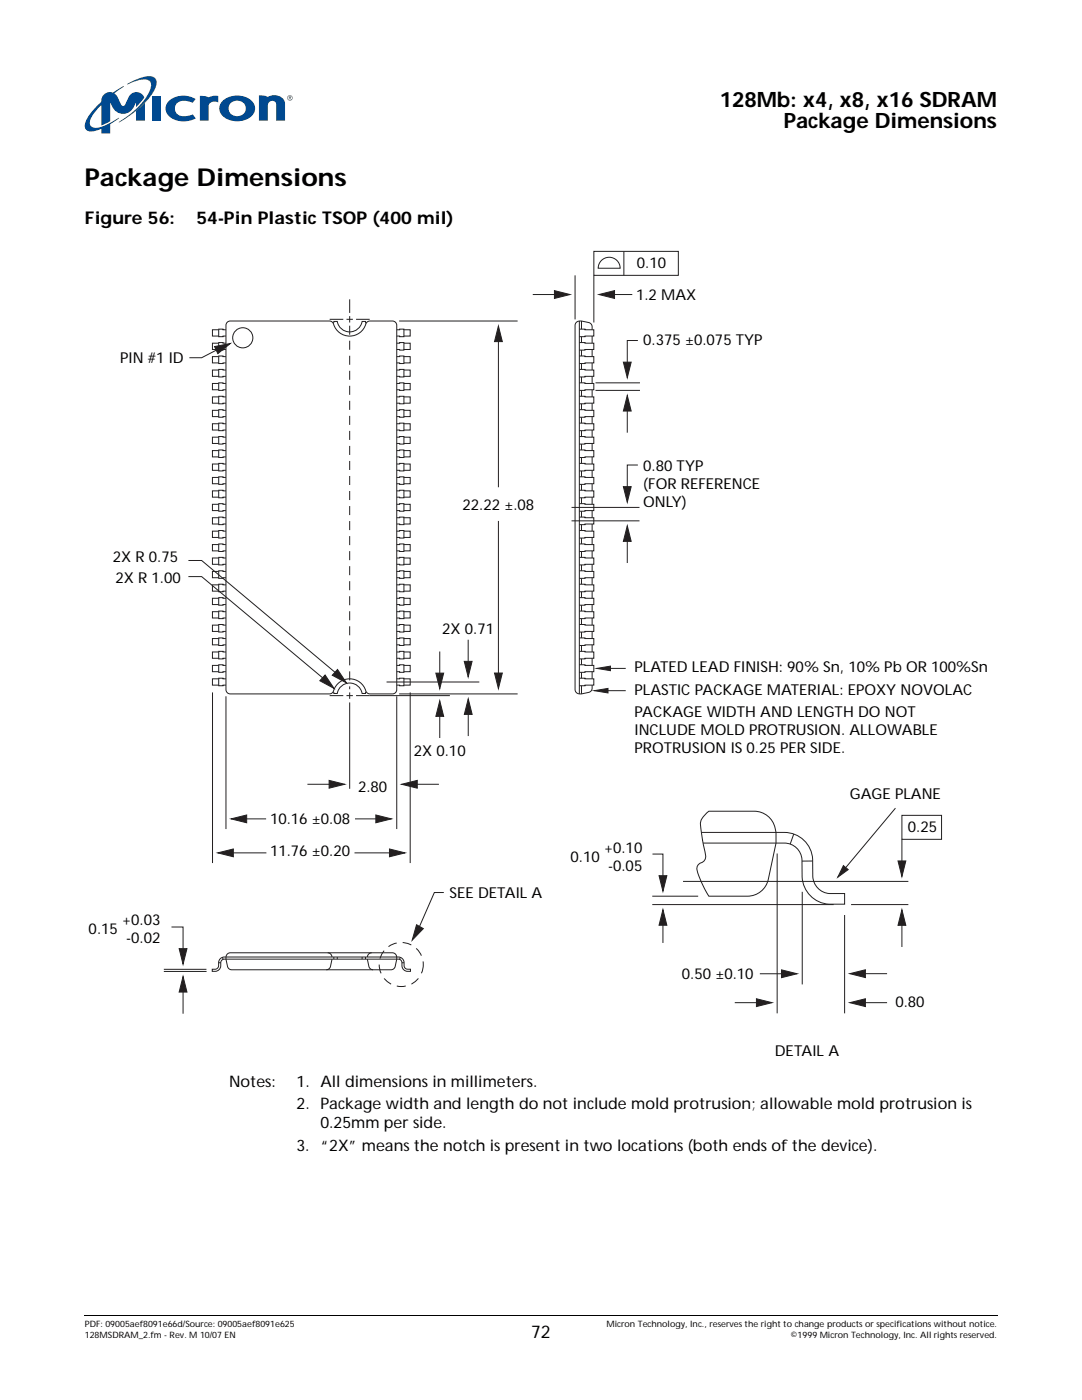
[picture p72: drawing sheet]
<svg xmlns="http://www.w3.org/2000/svg" width="216mm" height="279mm" viewBox="0 0 216 279" stroke-linecap="round" stroke-linejoin="round" font-family="sans-serif">
<defs><g id="words">
<text font-size="4.9" x="16.9" y="37.1">Package Dimensions</text>
<g font-size="4.2">
<text x="143.6" y="21.3">128Mb: x4, x8, x16 SDRAM</text>
<text x="156.4" y="25.5">Package Dimensions</text>
</g>
<g font-size="3.5">
<text x="16.9" y="44.7">Figure 56:</text>
<text x="39.2" y="44.7">54-Pin Plastic TSOP (400 mil)</text>
<text x="106" y="267">72</text>
</g>
<g font-size="3.2">
<text x="45.7" y="216.9">Notes:</text>
<text x="59.2" y="221.3">2. Package width and length do not include mold protrusion; allowable mold protrusion is</text>
<text x="59.2" y="216.9">1. All dimensions in millimeters.</text>
<text x="63.9" y="225.2">0.25mm per side.</text>
<text x="59.2" y="229.6">3. “2X” means the notch is present in two locations (both ends of the device).</text>
</g>
<g font-size="3">
<text x="127.1" y="53.5">0.10</text>
<text x="126.9" y="59.9">1.2 MAX</text>
<text x="128.3" y="68.8">0.375 ±0.075 TYP</text>
<text x="24" y="72.4">PIN #1 ID</text>
<text x="128.3" y="93.9">0.80 TYP</text>
<text x="92.3" y="101.9">22.22 ±.08</text>
<text x="128.3" y="97.5">(FOR REFERENCE</text>
<text x="128.3" y="101.1">ONLY)</text>
<text x="22.5" y="112.1">2X R 0.75</text>
<text x="23" y="116.3">2X R 1.00</text>
<text x="88.2" y="126.5">2X 0.71</text>
<text x="126.6" y="134.1">PLATED LEAD FINISH: 90% Sn, 10% Pb OR 100%Sn</text>
<text x="126.6" y="138.6">PLASTIC PACKAGE MATERIAL: EPOXY NOVOLAC</text>
<text x="126.6" y="143.1">PACKAGE WIDTH AND LENGTH DO NOT</text>
<text x="126.6" y="146.7">INCLUDE MOLD PROTRUSION. ALLOWABLE</text>
<text x="82.6" y="150.8">2X 0.10</text>
<text x="126.6" y="150.3">PROTRUSION IS 0.25 PER SIDE.</text>
<text x="71.4" y="158">2.80</text>
<text x="169.6" y="159.5">GAGE PLANE</text>
<text x="53.9" y="164.4">10.16 ±0.08</text>
<text x="181.1" y="166">0.25</text>
<text x="53.9" y="170.9">11.76 ±0.20</text>
<text x="113.9" y="172.1">0.10</text>
<text x="120.5" y="170.3">+0.10</text>
<text x="121.3" y="173.9">-0.05</text>
<text x="89.7" y="179.3">SEE DETAIL A</text>
<text x="24.4" y="184.5">+0.03</text>
<text x="17.7" y="186.3">0.15</text>
<text x="25.2" y="188.1">-0.02</text>
<text x="136.1" y="195.4">0.50 ±0.10</text>
<text x="178.7" y="201.1">0.80</text>
<text x="154.6" y="210.7">DETAIL A</text>
</g>
<g font-size="1.8">
<text x="16.9" y="264.9">PDF: 09005aef8091e66d/Source: 09005aef8091e625</text>
<text x="16.9" y="267">128MSDRAM_2.fm - Rev. M 10/07 EN</text>
<text x="121" y="264.9">Micron Technology, Inc., reserves the right to change products or specifications without notice.</text>
<text x="157.8" y="267">©1999 Micron Technology, Inc. All rights reserved.</text>
</g>
</g></defs>
<path d="M16.8 262.4l.1 .2z" fill="#000"/>
<path d="M16.9 262.5h182.2" fill="none" stroke="#000" stroke-width=".2"/>
<g fill="#fff">
<path d="M16.9 28h182.1v1.7h-182.1z"/>
<path d="M16.9 15.3h41.5v11.3h-41.5z"/>
</g>
<g fill="#004990">
<path d="M33.8 20a4.6 4.6 0 0 1 5.2-.2l-.6 .7a2.9 2.9 0 0 0-3.2 .3 1.61 1.61 0 0 0 0 1.8 1.61 1.61 0 0 0 1.8 .6l1.5-.4 .6 .8a4.7 4.7 0 0 1-5.7-.8 2.03 2.03 0 0 1 .4-2.8z"/>
<path d="M51.7 19a2.24 2.24 0 0 1 1.7 .4l.6-.3a2.43 2.43 0 0 1 2.8 1.1l.1 3.9h-1.8v-3.4a.85 .85 0 0 0-1-.6 .85 .85 0 0 0-.7 .9v3.1h-1.7z"/>
<path d="M30.4 19.2h1.8v4.9h-1.8z"/>
<path d="M39.9 19.1l1.2 .1 .5 .3 1-.4h.9v1.3a1.38 1.38 0 0 0-1.9 .7v3h-1.7z"/>
<path d="M27.1 22.1l1.8-1.6v3.6h-1.8z"/>
<path d="M46.2 20.4a1.69 1.69 0 0 1 2.1 0 1.69 1.69 0 0 1 .5 2.1 1.7 1.7 0 0 1-2.3 .5 1.7 1.7 0 0 1-.6-2.3zM44.6 20a2.13 2.13 0 0 0 .5 3.7 4.4 4.4 0 0 0 5.4-.9 2.16 2.16 0 0 0-1-3.2 4.7 4.7 0 0 0-4.9 .4z"/>
</g>
<path d="M25.4 16.7a9.2 9.2 0 0 1 4.9-1.4 1.28 1.28 0 0 1 .9 1.8 13.8 13.8 0 0 1-4.6 5.5l-2.9 1.8 .4-.3a14.9 14.9 0 0 0 5.9-6.4 1.23 1.23 0 0 0 0-1.4 1.23 1.23 0 0 0-1.3-.4l-1.3 .2-2 .8z" fill="#00817a"/>
<g fill="#004990">
<path d="M20.7 18.9a2.19 2.19 0 0 1 1.9-.5l2.1-1.2-1.9 1.4 .6 .7 .9 1.7 .4 .1 .2-.2a3.3 3.3 0 0 1 1.6-2.3 1.56 1.56 0 0 1 2.2 .9l-1.6 1.9v-1a2.82 2.82 0 0 1-2.5 2.3 2.36 2.36 0 0 1-2.2-1.5l-.4-.8v3.8l-1.8 .8v-4.1l-.7 .8a5 5 0 0 0-1.6 3 1.15 1.15 0 0 0 1.4 .8 18 18 0 0 0 4.5-2l-1.8 1.3v1.8h-1.8v-.9a3.7 3.7 0 0 1-2.8 .4 1.28 1.28 0 0 1-.4-1.7 11.2 11.2 0 0 1 3.2-4.1 1.8 1.8 0 0 1 .5-1.4z"/>
<path d="M57.3 19.5a.55 .55 0 0 1 1.1 0 .55 .55 0 0 1-1.1 0zM57.4 19.5a.45 .45 0 0 0 .9 0 .45 .45 0 0 0-.9 0zM57.6 19.2l.4 .1-.1 .3 .2 .3-.3-.3-.2 .3zM57.7 19.3v.2h.3v-.2z"/>
</g>
<path d="M17.7 50.1h180.5v161.3h-180.5z" fill="#fff"/>
<g fill="none" stroke="#231f20" stroke-width=".2">
<path d="M130.2 178.9h9.1M130.2 170.4h2.1v4.8M136.3 175.9h45M140 166.1h16.5a5.6 5.6 0 0 1 5.7 5.4v3.4a3.6 3.6 0 0 0 3.3 3.4h3v2.1a8.6 8.6 0 0 1-5.5-.6 5.8 5.8 0 0 1-2.9-4.8l-.1-3.4a3.5 3.5 0 0 0-3.5-3.3h-16.2M140.8 162.5l.6-.6h9.1a4.4 4.4 0 0 1 4.3 4.2v2.2l-1.5 7.2a4.3 4.3 0 0 1-4.2 3.4h-7.7a18.5 18.5 0 0 1-2.3-5.7 1.4 1.4 0 0 1 1.1-1.2 2.33 2.33 0 0 0 .3-2.6l-.6-3.4a3.1 3.1 0 0 1 .9-3.5zM155.1 170.3v31.9M158.4 166.4l-.7 2.1M160.1 178v18.5M162.2 171.8l-2.2 .1M180 162.7h7.9v4.8h-7.9zM130.2 180.5h36.1M168.5 182.6v19.6"/>
<path d="M169.8 180.5h11.5"/>
</g>
<path d="M131.5 174.8h1.6l-.8 3.1z" fill="#231f20"/>
<path d="M131.5 174.8h1.6l-.8 3.1zM132.3 184.2v4" fill="none" stroke="#231f20" stroke-width=".2"/>
<path d="M132.3 181.5l.8 3.2h-1.6z" fill="#231f20"/>
<path d="M180 167.5v4.8M132.3 181.5l.8 3.2h-1.6z" fill="none" stroke="#231f20" stroke-width=".2"/>
<path d="M179.2 171.8h1.6l-.8 3.1z" fill="#231f20"/>
<path d="M179.2 171.8h1.5l-.7 3.1zM180 184.2v4.8" fill="none" stroke="#231f20" stroke-width=".2"/>
<path d="M180 181.6l.8 3.1h-1.6z" fill="#231f20"/>
<path d="M180 181.6l.7 3.1h-1.5zM146.6 200.1h4.8" fill="none" stroke="#231f20" stroke-width=".2"/>
<path d="M150.9 199.3l3.2 .8-3.2 .8z" fill="#231f20"/>
<path d="M150.9 199.3l3.2 .8-3.2 .8zM172.2 200.1h4.8" fill="none" stroke="#231f20" stroke-width=".2"/>
<path d="M169.6 200.1l3.1-.8v1.6z" fill="#231f20"/>
<path d="M172.2 194.3h4.8M169.6 200.1l3.1-.8v1.6z" fill="none" stroke="#231f20" stroke-width=".2"/>
<path d="M169.6 194.3l3.1-.8v1.6z" fill="#231f20"/>
<path d="M151.6 194.3h4.8M169.6 194.3l3.1-.8v1.6z" fill="none" stroke="#231f20" stroke-width=".2"/>
<path d="M156 193.6l3.1 .7-3.1 .8z" fill="#231f20"/>
<path d="M178.7 161.3l-10.2 12.1M155.9 193.6l3.2 .7-3.2 .8z" fill="none" stroke="#231f20" stroke-width=".2"/>
<path d="M168.3 172.8l1 .7-2.1 1.6z" fill="#231f20"/>
<path d="M127.3 68h-2.1v4.7M168.3 172.8l.9 .7-2 1.6z" fill="none" stroke="#231f20" stroke-width=".2"/>
<path d="M124.4 72.3h1.5l-.7 3.1z" fill="#231f20"/>
<path d="M124.4 72.3h1.5l-.7 3.1z" fill="none" stroke="#231f20" stroke-width=".2"/>
<path d="M42.8 69.2l3.2-.7-2.5 2.1z" fill="#231f20"/>
<path d="M42.8 69.2l3.2-.7-2.5 2.1z" fill="none" stroke="#231f20" stroke-width=".2"/>
<path d="M83.1 184.6l1.4 .7-2.2 2.3z" fill="#231f20"/>
<path d="M83.1 184.6l1.4 .7-2.3 2.3z" fill="none" stroke="#231f20" stroke-width=".2"/>
<path d="M67.3 133.6l1.8 2.7-2.8-1.5z" fill="#231f20"/>
<g fill="none" stroke="#231f20" stroke-width=".2">
<path d="M118.5 50.2h16.9v4.8h-16.9zM120 52a2.19 2.19 0 0 1 2.4-.5 2.19 2.19 0 0 1 1.3 2h-4.3v-.5zM124.5 50.2v4.8M43.2 69.9l-3 1.5h-2.4M43.6 65.8h-1.2v1.3h1.2M43.6 68.5h-1.2v1.2h1.2M43.6 71.2h-1.2v1.2h1.2M43.6 73.8h-1.2v1.3h1.2M43.6 76.5h-1.2v1.3h1.2M43.6 79.2h-1.2v1.3h1.2M45.1 65.8l-1.5-.1v1.5l1.5-.1M45.1 68.5l-1.5-.1v1.5l1.5-.2"/>
<path d="M45.1 71.2l-1.5-.2v1.6l1.5-.2M45.1 73.8l-1.5-.1v1.5l1.5-.1M45.1 76.5l-1.5-.1v1.5l1.5-.1M45.1 79.2l-1.5-.1v1.5l1.5-.1M45.3 64.3l.6-.2h19.8a1.15 1.15 0 0 1 1.1 1.2 3.4 3.4 0 0 0 3.4 1.7 3.4 3.4 0 0 0 2.9-2.6l.7-.3h4.5a.85 .85 0 0 1 .9 .8v72.7a.85 .85 0 0 1-.9 .9h-4.5a1.15 1.15 0 0 1-1-1.2 3.4 3.4 0 0 0-3.5-1.8 3.4 3.4 0 0 0-2.9 2.6l-.7 .4h-19.8a.85 .85 0 0 1-.8-.9v-72.7zM66.5 64.5l.1-.3h.7a2.52 2.52 0 0 0 2.5 2 2.52 2.52 0 0 0 2.5-2h.6l.1 .3M79.2 65.8l1.4-.1v1.5l-1.4-.1M79.2 68.5l1.4-.1v1.5l-1.4-.2M79.2 71.2l1.4-.2v1.6l-1.4-.2M79.2 73.9l1.4-.2v1.5l-1.4-.1M79.2 76.5l1.4-.1v1.5l-1.4-.1M79.2 79.2l1.4-.1v1.5l-1.4-.1"/>
<path d="M80.6 65.8h1.2v1.3h-1.2M80.6 68.5h1.2v1.2h-1.2M80.6 71.2h1.2v1.2h-1.2M80.6 73.9h1.2v1.2h-1.2M80.6 76.5h1.2v1.3h-1.2M80.6 79.2h1.2v1.3h-1.2M116 64.1v74.4M118.2 65.8a1.11 1.11 0 0 0-.7-1.4l-1.5-.3h-.6a.85 .85 0 0 0-.7 .8v72.7a.99 .99 0 0 0 1.3 .9l1.5-.3a.85 .85 0 0 0 .7-.9v-.6M118.2 67.1v1.4M118.2 69.7v1.5M118.2 72.4v1.4M118.2 75.1v1.4"/>
<path d="M118.2 77.8v1.4M43.6 81.9h-1.2v1.2h1.2M43.6 84.6h-1.2v1.2h1.2M43.6 87.2h-1.2v1.3h1.2M43.6 89.9h-1.2v1.3h1.2M43.6 92.6h-1.2v1.3h1.2M43.6 95.3h-1.2v1.2h1.2M43.6 98h-1.2v1.2h1.2M45.1 81.9l-1.5-.1v1.5l1.5-.2M45.1 84.6l-1.5-.2v1.5l1.5-.1M45.1 87.2l-1.5-.1v1.5l1.5-.1M45.1 89.9l-1.5-.1v1.5l1.5-.1"/>
<path d="M45.1 92.6l-1.5-.1v1.5l1.5-.1M45.1 95.3l-1.5-.1v1.5l1.5-.2M45.1 98l-1.5-.2v1.5l1.5-.1M79.2 81.9l1.4-.1v1.5l-1.4-.2M79.2 84.6l1.4-.2v1.5l-1.4-.1M79.2 87.2l1.4-.1v1.5l-1.4-.1M79.2 89.9l1.4-.1v1.5l-1.4-.1M79.2 92.6l1.4-.1v1.5l-1.4-.1M79.2 95.3l1.4-.1v1.5l-1.4-.2M79.2 98l1.4-.2v1.5l-1.4-.1M80.6 81.9h1.2v1.2h-1.2M80.6 84.6h1.2v1.2h-1.2"/>
<path d="M80.6 87.2h1.2v1.3h-1.2M80.6 89.9h1.2v1.3h-1.2M80.6 92.6h1.2v1.3h-1.2M80.6 95.3h1.2v1.2h-1.2M80.6 98h1.2v1.2h-1.2M118.2 80.5v1.4M118.2 83.1v1.5M118.2 85.8v1.4M118.2 88.5v1.4M118.2 91.2v1.4M118.2 93.9v1.4M118.2 96.5v1.5"/>
<path d="M118.2 99.2v1.4M37.6 111.9h2.6l27.1 22.7M43.6 100.6h-1.2v1.3h1.2M43.6 103.3h-1.2v1.3h1.2M43.6 106h-1.2v1.3h1.2M43.6 108.7h-1.2v1.2h1.2M43.6 111.4h-1.2v1.2h1.2M43.6 114h-1.2v1.3h1.2M43.6 116.7h-1.2v1.3h1.2M43.6 119.4h-1.2v1.3h1.2M45.1 100.6l-1.5-.1v1.5l1.5-.1M45.1 103.3l-1.5-.1v1.5l1.5-.1"/>
<path d="M45.1 106l-1.5-.1v1.5l1.5-.1M45.1 108.7l-1.5-.1v1.5l1.5-.2M45.1 111.4l-1.5-.2v1.5l1.5-.1M45.1 114l-1.5-.1v1.5l1.5-.1M45.1 116.7l-1.5-.1v1.5l1.5-.1M45.1 119.4l-1.5-.1v1.5l1.5-.1M79.2 100.6l1.4-.1v1.5l-1.4-.1M79.2 103.3l1.4-.1v1.5l-1.4-.1M79.2 106l1.4-.1v1.5l-1.4-.1M79.2 108.7l1.4-.1v1.5l-1.4-.2M79.2 111.4l1.4-.2v1.5l-1.4-.1M79.2 114l1.4-.1v1.5l-1.4-.1"/>
<path d="M79.2 116.7l1.4-.1v1.5l-1.4-.1M79.2 119.4l1.4-.1v1.5l-1.4-.1M80.6 100.6h1.2v1.3h-1.2M80.6 103.3h1.2v1.3h-1.2M80.6 106h1.2v1.3h-1.2M80.6 108.7h1.2v1.2h-1.2M80.6 111.4h1.2v1.2h-1.2M80.6 114h1.2v1.3h-1.2M80.6 116.7h1.2v1.3h-1.2M80.6 119.4h1.2v1.3h-1.2M118.2 101.9v1.4M118.2 104.6v1.4"/>
<path d="M118.2 107.3v1.4M118.2 109.9v1.5M118.2 112.6v1.4M118.2 115.3v1.4M118.2 118v1.4M43.6 122.1h-1.2v1.2h1.2M43.6 124.8h-1.2v1.2h1.2M43.6 127.4h-1.2v1.3h1.2M43.6 130.1h-1.2v1.3h1.2M43.6 132.8h-1.2v1.3h1.2M43.6 135.5h-1.2v1.2h1.2M45.1 122.1l-1.5-.1v1.5l1.5-.2"/>
<path d="M45.1 124.8l-1.5-.2v1.5l1.5-.1M45.1 127.4l-1.5-.1v1.5l1.5-.1M45.1 130.1l-1.5-.1v1.5l1.5-.1M45.1 132.8l-1.5-.1v1.5l1.5-.1M45.1 135.5l-1.5-.2v1.6l1.5-.2M45.1 139v26.5M66.5 138.1l.1 .3h.7a2.52 2.52 0 0 1 2.5-2.1 2.52 2.52 0 0 1 2.5 2.1h.6l.1-.3M67.3 133.6l1.8 2.7-2.8-1.5zM79.2 139v26.5M79.2 122.1l1.4-.1v1.5l-1.4-.2M79.2 124.8l1.4-.2v1.5l-1.4-.1M79.2 127.4l1.4-.1v1.5l-1.4-.1"/>
<path d="M79.2 130.1l1.4-.1v1.5l-1.4-.1M79.2 132.8l1.4-.1v1.5l-1.4-.1M79.2 135.5l1.4-.2v1.6l-1.4-.2M80.6 122.1h1.2v1.2h-1.2M80.6 124.8h1.2v1.2h-1.2M80.6 127.4h1.2v1.3h-1.2M80.6 130.1h1.2v1.3h-1.2M80.6 132.8h1.2v1.3h-1.2M80.6 135.5h1.2v1.2h-1.2M118.2 120.7v1.4M118.2 123.3v1.5M118.2 126v1.4"/>
<path d="M118.2 128.7v1.4M118.2 131.4v1.4M118.2 134.1v1.4M88.6 178.1h-1.9l-3.6 8.2M32.7 193.9h8.5M32.7 193.4h8.5M43.6 192.1h.5M43.9 191.4l.5-.4h.4h34.7a1.3 1.3 0 0 1 1.1 1.8 .71 .71 0 0 0 .7 .6h.6v.5a1.37 1.37 0 0 1-1.4-.4 1.37 1.37 0 0 1-.3-1.4 .7 .7 0 0 0-.7-.7h-34.7a.7 .7 0 0 0-.7 .7 1.38 1.38 0 0 1-1.7 1.8v-.5h.6a.72 .72 0 0 0 .6-.6v-.7zM44.4 191.1l.1 .4M45.4 190.3l.6-.2h32.3a.99 .99 0 0 1 .9 1.3l-.3 1.5a.85 .85 0 0 1-.9 .6h-31.8a.85 .85 0 0 1-.8-.6l-.3-1.9zM65.4 190.1a.88 .88 0 0 1 .9 .9M66.3 191.4l-.4 1.5a.85 .85 0 0 1-.8 .6"/>
<path d="M66.6 191v.4M67.3 191v.4M72.3 191v.4M72.9 191v.4M73.3 191.4l.3 1.5a.85 .85 0 0 0 .8 .6M74.2 190.1a.88 .88 0 0 0-.9 .9M79.9 191.1l-.2 .4M80.6 192.1h-.4"/>
<circle cx="48.4" cy="67.4" r="2.01"/>
</g>
<path d="M64.9 134.7l1.7 2.7-2.8-1.5z" fill="#231f20"/>
<g fill="none" stroke="#231f20" stroke-width=".2">
<path d="M69.8 59.7v2.7M114.7 55v8.7M118.5 55v9.4M65.8 63.7h2.7M69.1 63.7h1.3M69.8 63.1v1.3M71.1 63.7h2.7M79.6 64.1h23.7M118.8 76.4h8.9M118.8 77.9h8.9M37.6 115.1h2.6l24.7 20.6M42.4 138.2v34"/>
<path d="M64.9 134.7l1.7 2.7-2.8-1.5zM65.8 138.8h2.7M69.1 138.8h1.3M69.8 138.2v1.3M71.1 138.8h18.7M77.1 136.1h18.5M79.6 138.5h23.7M81.8 138.2v34M69.8 140.2v17.2M93.4 142.1v4.8"/>
</g>
<g fill="none" stroke="#231f20" stroke-width=".2" stroke-dasharray="1.8 1.2" stroke-linecap="butt">
<path d="M69.8 65v72.5"/>
<circle cx="80.1" cy="192.5" r="4.4"/>
</g>
<path d="M93.4 139.5l.8 3.1h-1.5z" fill="#231f20"/>
<path d="M93.4 139.5l.8 3.1h-1.5zM87.7 142.5v4.8" fill="none" stroke="#231f20" stroke-width=".2"/>
<path d="M87.8 139.9l.7 3.1h-1.5z" fill="#231f20"/>
<path d="M87.7 139.9l.8 3.1h-1.5zM87.7 130v4.8" fill="none" stroke="#231f20" stroke-width=".2"/>
<path d="M87 134.3h1.5l-.7 3.1z" fill="#231f20"/>
<path d="M87 134.3h1.5l-.8 3.1zM93.4 127.7v4.8" fill="none" stroke="#231f20" stroke-width=".2"/>
<path d="M92.6 132h1.6l-.8 3.1z" fill="#231f20"/>
<path d="M99.5 104v30.8M92.6 132h1.6l-.8 3.1z" fill="none" stroke="#231f20" stroke-width=".2"/>
<path d="M98.7 134.3h1.5l-.7 3.1z" fill="#231f20"/>
<path d="M125.2 81.6v4.8M98.7 134.3h1.5l-.7 3.1z" fill="none" stroke="#231f20" stroke-width=".2"/>
<path d="M125.2 78.9l.7 3.1h-1.5z" fill="#231f20"/>
<path d="M125.2 78.9l.7 3.1h-1.5zM127.3 92.8h-2.1v4.8" fill="none" stroke="#231f20" stroke-width=".2"/>
<path d="M124.4 97.1h1.5l-.7 3.1z" fill="#231f20"/>
<path d="M124.4 97.1h1.5l-.7 3.1zM125.2 107.6v4.8" fill="none" stroke="#231f20" stroke-width=".2"/>
<path d="M125.2 104.9l.7 3.1h-1.5z" fill="#231f20"/>
<path d="M99.5 67.7v29.5M125.2 104.9l.7 3.1h-1.5z" fill="none" stroke="#231f20" stroke-width=".2"/>
<path d="M99.5 65.1l.7 3.1h-1.5z" fill="#231f20"/>
<path d="M99.5 65.1l.7 3.1h-1.5zM48.8 163.4h4.3" fill="none" stroke="#231f20" stroke-width=".2"/>
<path d="M46.1 163.4l3.1-.8v1.6z" fill="#231f20"/>
<path d="M46.1 170.2h7.1M46.1 163.4l3.1-.8v1.6z" fill="none" stroke="#231f20" stroke-width=".2"/>
<path d="M43.4 170.2l3.2-.8v1.6z" fill="#231f20"/>
<path d="M82.8 156.5h4.8M43.4 170.2l3.2-.8v1.6z" fill="none" stroke="#231f20" stroke-width=".2"/>
<path d="M80.1 156.5l3.2-.8v1.6z" fill="#231f20"/>
<path d="M61.3 156.5h4.8M80.1 156.5l3.2-.8v1.6z" fill="none" stroke="#231f20" stroke-width=".2"/>
<path d="M65.7 155.7l3.1 .8-3.1 .8z" fill="#231f20"/>
<path d="M65.7 155.7l3.1 .8-3.1 .8zM70.7 170.2h7.5" fill="none" stroke="#231f20" stroke-width=".2"/>
<path d="M77.7 169.4l3.1 .8-3.1 .8z" fill="#231f20"/>
<path d="M106.3 58.8h4.8M77.7 169.4l3.1 .8-3.1 .8z" fill="none" stroke="#231f20" stroke-width=".2"/>
<path d="M110.6 58l3.2 .8-3.2 .8z" fill="#231f20"/>
<path d="M110.6 58l3.1 .8-3.1 .8zM122.2 58.8h4" fill="none" stroke="#231f20" stroke-width=".2"/>
<path d="M119.5 58.8l3.1-.8v1.6z" fill="#231f20"/>
<path d="M119.5 58.8l3.1-.8v1.6zM70.8 163.4h4.7" fill="none" stroke="#231f20" stroke-width=".2"/>
<path d="M75 162.6l3.1 .8-3.1 .8z" fill="#231f20"/>
<path d="M75 162.6l3.1 .8-3.1 .8zM36.5 197.5v4.8" fill="none" stroke="#231f20" stroke-width=".2"/>
<path d="M36.5 194.9l.8 3.1h-1.5z" fill="#231f20"/>
<path d="M34.2 185h2.3v4.8M36.5 194.9l.8 3.1h-1.6z" fill="none" stroke="#231f20" stroke-width=".2"/>
<path d="M35.8 189.3h1.5l-.8 3.1z" fill="#231f20"/>
<path d="M118.1 135.5v1.2M35.7 189.3h1.6l-.8 3.1z" fill="none" stroke="#231f20" stroke-width=".2"/>
<path d="M115.6 135.3l2.9 .2v1.2l-2.9 .2z" fill="#fff"/>
<path d="M115.6 135.4l2.9 .1v1.2l-2.9 .2M118.1 132.8v1.3" fill="none" stroke="#231f20" stroke-width=".2"/>
<path d="M115.6 132.7l2.9 .1v1.3l-2.9 .1z" fill="#fff"/>
<path d="M115.6 132.7l2.9 .1v1.3l-2.9 .1M118.1 130.1v1.3" fill="none" stroke="#231f20" stroke-width=".2"/>
<path d="M115.6 130l2.9 .1v1.3l-2.9 .1z" fill="#fff"/>
<path d="M115.6 130l2.9 .1v1.3l-2.9 .1M118.1 127.4v1.3" fill="none" stroke="#231f20" stroke-width=".2"/>
<path d="M115.6 127.3l2.9 .1v1.3l-2.9 .1z" fill="#fff"/>
<path d="M115.6 127.3l2.9 .1v1.3l-2.9 .1M118.1 124.8v1.2" fill="none" stroke="#231f20" stroke-width=".2"/>
<path d="M115.6 124.6l2.9 .2v1.2l-2.9 .1z" fill="#fff"/>
<path d="M115.6 124.6l2.9 .2v1.2l-2.9 .1M118.1 122.1v1.2" fill="none" stroke="#231f20" stroke-width=".2"/>
<path d="M115.6 122l2.9 .1v1.2l-2.9 .2z" fill="#fff"/>
<path d="M118.1 119.4v1.3M115.6 122l2.9 .1v1.2l-2.9 .2" fill="none" stroke="#231f20" stroke-width=".2"/>
<path d="M115.6 119.3l2.9 .1v1.3l-2.9 .1z" fill="#fff"/>
<path d="M115.6 119.3l2.9 .1v1.3l-2.9 .1M118.1 116.7v1.3" fill="none" stroke="#231f20" stroke-width=".2"/>
<path d="M115.6 116.6l2.9 .1v1.3l-2.9 .1z" fill="#fff"/>
<path d="M115.6 116.6l2.9 .1v1.3l-2.9 .1M118.1 114v1.3" fill="none" stroke="#231f20" stroke-width=".2"/>
<path d="M115.6 113.9l2.9 .1v1.3l-2.9 .1z" fill="#fff"/>
<path d="M115.6 113.9l2.9 .1v1.3l-2.9 .1M118.1 111.4v1.2" fill="none" stroke="#231f20" stroke-width=".2"/>
<path d="M115.6 111.2l2.9 .2v1.2l-2.9 .1z" fill="#fff"/>
<path d="M115.6 111.2l2.9 .2v1.2l-2.9 .1M118.1 108.7v1.2" fill="none" stroke="#231f20" stroke-width=".2"/>
<path d="M115.6 108.6l2.9 .1v1.2l-2.9 .2z" fill="#fff"/>
<path d="M115.6 108.6l2.9 .1v1.2l-2.9 .2M118.1 106v1.3" fill="none" stroke="#231f20" stroke-width=".2"/>
<path d="M115.6 105.9l2.9 .1v1.3l-2.9 .1z" fill="#fff"/>
<path d="M115.6 105.9l2.9 .1v1.3l-2.9 .1M118.1 103.3v1.3" fill="none" stroke="#231f20" stroke-width=".2"/>
<path d="M115.6 103.2l2.9 .1v1.3l-2.9 .1z" fill="#fff"/>
<path d="M115.6 103.2l2.9 .1v1.3l-2.9 .1M118.1 100.6v1.3" fill="none" stroke="#231f20" stroke-width=".2"/>
<path d="M115.6 100.5l2.9 .1v1.3l-2.9 .1z" fill="#fff"/>
<path d="M118.1 98v1.2M115.6 100.5l2.9 .1v1.3l-2.9 .1" fill="none" stroke="#231f20" stroke-width=".2"/>
<path d="M115.6 97.8l2.9 .2v1.2l-2.9 .1z" fill="#fff"/>
<path d="M115.6 97.8l2.9 .2v1.2l-2.9 .1M118.1 95.3v1.2" fill="none" stroke="#231f20" stroke-width=".2"/>
<path d="M115.6 95.2l2.9 .1v1.2l-2.9 .2z" fill="#fff"/>
<path d="M115.6 95.2l2.9 .1v1.2l-2.9 .2M118.1 92.6v1.3" fill="none" stroke="#231f20" stroke-width=".2"/>
<path d="M115.6 92.5l2.9 .1v1.3l-2.9 .1z" fill="#fff"/>
<path d="M115.6 92.5l2.9 .1v1.3l-2.9 .1M118.1 89.9v1.3" fill="none" stroke="#231f20" stroke-width=".2"/>
<path d="M115.6 89.8l2.9 .1v1.3l-2.9 .1z" fill="#fff"/>
<path d="M115.6 89.8l2.9 .1v1.3l-2.9 .1M118.1 87.2v1.3" fill="none" stroke="#231f20" stroke-width=".2"/>
<path d="M115.6 87.1l2.9 .1v1.3l-2.9 .1z" fill="#fff"/>
<path d="M115.6 87.1l2.9 .1v1.3l-2.9 .1M118.1 84.6v1.2" fill="none" stroke="#231f20" stroke-width=".2"/>
<path d="M115.6 84.4l2.9 .2v1.2l-2.9 .1z" fill="#fff"/>
<path d="M115.6 84.4l2.9 .2v1.2l-2.9 .1M118.1 81.9v1.2" fill="none" stroke="#231f20" stroke-width=".2"/>
<path d="M115.6 81.8l2.9 .1v1.2l-2.9 .2z" fill="#fff"/>
<path d="M118.1 79.2v1.3M115.6 81.8l2.9 .1v1.2l-2.9 .2" fill="none" stroke="#231f20" stroke-width=".2"/>
<path d="M115.6 79.1l2.9 .1v1.3l-2.9 .1z" fill="#fff"/>
<path d="M115.6 79.1l2.9 .1v1.3l-2.9 .1M118.1 76.5v1.3" fill="none" stroke="#231f20" stroke-width=".2"/>
<path d="M115.6 76.4l2.9 .1v1.3l-2.9 .1z" fill="#fff"/>
<path d="M115.6 76.4l2.9 .1v1.3l-2.9 .1M118.1 73.8v1.3" fill="none" stroke="#231f20" stroke-width=".2"/>
<path d="M115.6 73.7l2.9 .1v1.3l-2.9 .1z" fill="#fff"/>
<path d="M115.6 73.7l2.9 .1v1.3l-2.9 .1M118.1 71.2v1.2" fill="none" stroke="#231f20" stroke-width=".2"/>
<path d="M115.6 71l2.9 .2v1.2l-2.9 .2z" fill="#fff"/>
<path d="M115.6 71l2.9 .2v1.2l-2.9 .2M118.1 68.5v1.2" fill="none" stroke="#231f20" stroke-width=".2"/>
<path d="M115.6 68.4l2.9 .1v1.2l-2.9 .2z" fill="#fff"/>
<path d="M115.6 68.4l2.9 .1v1.2l-2.9 .2M118.1 65.8v1.3" fill="none" stroke="#231f20" stroke-width=".2"/>
<path d="M115.6 65.7l2.9 .1v1.3l-2.9 .1z" fill="#fff"/>
<path d="M115.6 65.7l2.9 .1v1.3l-2.9 .1M115.6 64.1v74.4M121.7 133.4h3.2" fill="none" stroke="#231f20" stroke-width=".2"/>
<path d="M119.1 133.4l2.7-.5v.9z" fill="#231f20"/>
<path d="M119.1 133.4l2.7-.5v.9zM120.8 137.8h4.1" fill="none" stroke="#231f20" stroke-width=".2"/>
<path d="M118.6 137.8l2.7-.4v.9z" fill="#231f20"/>
<path d="M118.6 137.8l2.7-.4v.9z" fill="none" stroke="#231f20" stroke-width=".2"/>
<path d="M114 101.3h13.6M114 103.9h13.6" fill="none" stroke="#231f20" stroke-width=".2" stroke-dasharray="38.1 8.4 8.4 38.1 8.4 8.4" stroke-dashoffset=".3" stroke-linecap="butt"/>
<use href="#words"/>
</svg>
